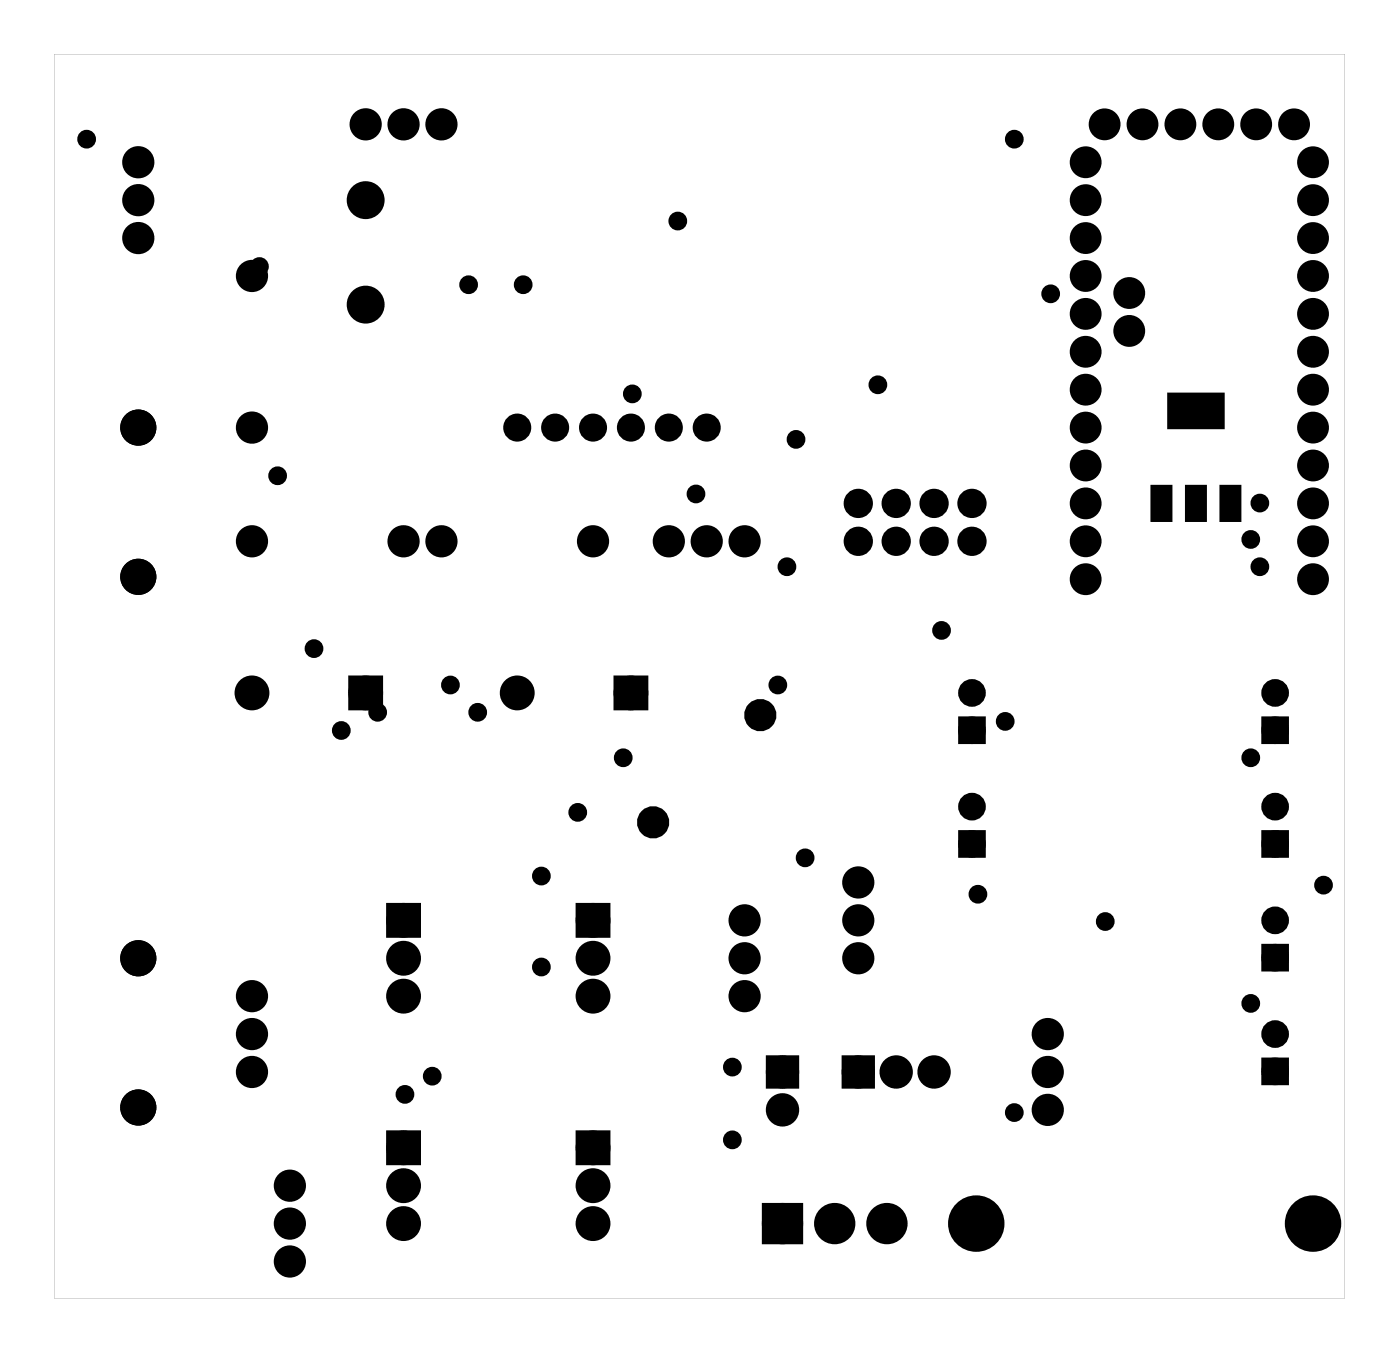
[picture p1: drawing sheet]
<svg xmlns="http://www.w3.org/2000/svg" width="94mm" height="91mm" viewBox="0 0 94 91" stroke-linecap="round" stroke-linejoin="round" font-family="sans-serif">
<g fill="#000">
<path d="M77.2 32.6h1.3v2.3h-1.3zM78.4 26.4h3.6v2.2h-3.6zM79.6 32.6h1.2v2.3h-1.2zM81.9 32.6h1.2v2.3h-1.2zM23.7 45.6h1.6v1.6h-1.6zM41.5 45.6h1.6v1.6h-1.6zM64.5 48.3h1.2v1.2h-1.2zM64.5 56h1.2v1.2h-1.2zM84.9 48.3h1.2v1.2h-1.2zM84.9 56h1.2v1.2h-1.2zM26.3 60.9h1.5v1.6h-1.5zM26.3 76.1h1.5v1.6h-1.5z"/>
<path d="M39 76.1h1.5v1.6h-1.5zM39 60.9h1.5v1.6h-1.5zM51.7 71.1h1.5v1.5h-1.5zM56.8 71.1h1.5v1.5h-1.5zM84.9 63.6h1.2v1.2h-1.2zM84.9 71.2h1.2v1.2h-1.2zM51.4 81h2.1v2h-2.1z"/>
<path d="M3.6 3.6v83.4h86.5v-83.4zM3.6 3.6h86.5v83.4h-86.5z"/>
</g>
<g fill="#000">
<circle cx="5.8" cy="9.3" r=".35"/>
<circle cx="9.3" cy="16" r=".7"/>
<circle cx="9.3" cy="13.4" r=".7"/>
<circle cx="9.3" cy="10.9" r=".7"/>
<circle cx="16.9" cy="18.5" r=".7"/>
<circle cx="17.4" cy="17.9" r=".35"/>
<circle cx="24.5" cy="8.3" r=".7"/>
<circle cx="24.5" cy="13.4" r=".92"/>
<circle cx="27" cy="8.3" r=".7"/>
<circle cx="29.6" cy="8.3" r=".7"/>
<circle cx="31.4" cy="19.1" r=".35"/>
<circle cx="35.1" cy="19.1" r=".35"/>
<circle cx="45.4" cy="14.8" r=".35"/>
<circle cx="68" cy="9.3" r=".35"/>
<circle cx="70.4" cy="19.7" r=".35"/>
<circle cx="72.8" cy="13.4" r=".72"/>
<circle cx="72.8" cy="10.9" r=".72"/>
<circle cx="72.8" cy="16" r=".72"/>
<circle cx="72.8" cy="18.5" r=".72"/>
<circle cx="74" cy="8.3" r=".72"/>
<circle cx="75.7" cy="19.6" r=".72"/>
<circle cx="76.6" cy="8.3" r=".72"/>
<circle cx="79.1" cy="8.3" r=".72"/>
<circle cx="81.7" cy="8.3" r=".72"/>
<circle cx="84.2" cy="8.3" r=".72"/>
<circle cx="86.7" cy="8.3" r=".72"/>
<circle cx="88" cy="13.4" r=".72"/>
<circle cx="88" cy="10.9" r=".72"/>
<circle cx="88" cy="16" r=".72"/>
<circle cx="88" cy="18.5" r=".72"/>
<circle cx="9.3" cy="28.7" r=".98"/>
<circle cx="9.3" cy="38.7" r=".98"/>
<circle cx="16.9" cy="36.3" r=".7"/>
<circle cx="16.9" cy="28.7" r=".7"/>
<circle cx="18.6" cy="31.9" r=".35"/>
<circle cx="24.5" cy="20.4" r=".92"/>
<circle cx="27" cy="36.3" r=".7"/>
<circle cx="29.6" cy="36.3" r=".7"/>
<circle cx="34.7" cy="28.7" r=".66"/>
<circle cx="37.2" cy="28.7" r=".66"/>
<circle cx="39.7" cy="28.7" r=".66"/>
<circle cx="39.7" cy="36.3" r=".7"/>
<circle cx="42.3" cy="28.7" r=".66"/>
<circle cx="42.4" cy="26.4" r=".35"/>
<circle cx="44.8" cy="28.7" r=".66"/>
<circle cx="44.8" cy="36.3" r=".7"/>
<circle cx="46.7" cy="33.1" r=".35"/>
<circle cx="47.4" cy="28.7" r=".66"/>
<circle cx="47.4" cy="36.3" r=".7"/>
<circle cx="49.9" cy="36.3" r=".7"/>
<circle cx="52.7" cy="38" r=".35"/>
<circle cx="53.4" cy="29.4" r=".35"/>
<circle cx="57.5" cy="36.3" r=".64"/>
<circle cx="57.5" cy="33.7" r=".64"/>
<circle cx="58.8" cy="25.8" r=".35"/>
<circle cx="60.1" cy="36.3" r=".64"/>
<circle cx="60.1" cy="33.7" r=".64"/>
<circle cx="62.6" cy="36.3" r=".64"/>
<circle cx="62.6" cy="33.7" r=".64"/>
<circle cx="65.1" cy="36.3" r=".64"/>
<circle cx="65.1" cy="33.7" r=".64"/>
<circle cx="72.8" cy="38.8" r=".72"/>
<circle cx="72.8" cy="33.7" r=".72"/>
<circle cx="72.8" cy="28.7" r=".72"/>
<circle cx="72.8" cy="23.6" r=".72"/>
<circle cx="72.8" cy="21" r=".72"/>
<circle cx="72.8" cy="26.1" r=".72"/>
<circle cx="72.8" cy="31.2" r=".72"/>
<circle cx="72.8" cy="36.3" r=".72"/>
<circle cx="75.7" cy="22.2" r=".72"/>
<circle cx="83.8" cy="36.1" r=".35"/>
<circle cx="84.4" cy="38" r=".35"/>
<circle cx="84.4" cy="33.7" r=".35"/>
<circle cx="88" cy="33.7" r=".72"/>
<circle cx="88" cy="38.8" r=".72"/>
<circle cx="88" cy="28.7" r=".72"/>
<circle cx="88" cy="23.6" r=".72"/>
<circle cx="88" cy="21" r=".72"/>
<circle cx="88" cy="31.2" r=".72"/>
<circle cx="88" cy="36.3" r=".72"/>
<circle cx="88" cy="26.1" r=".72"/>
<circle cx="16.9" cy="46.4" r=".79"/>
<circle cx="21" cy="43.5" r=".35"/>
<circle cx="22.9" cy="48.9" r=".35"/>
<circle cx="24.5" cy="46.4" r=".79"/>
<circle cx="25.3" cy="47.7" r=".35"/>
<circle cx="30.2" cy="45.9" r=".35"/>
<circle cx="32" cy="47.7" r=".35"/>
<circle cx="34.7" cy="46.4" r=".79"/>
<circle cx="36.3" cy="58.7" r=".35"/>
<circle cx="38.7" cy="54.4" r=".35"/>
<circle cx="41.8" cy="50.8" r=".35"/>
<circle cx="42.3" cy="46.4" r=".79"/>
<circle cx="43.8" cy="55.1" r=".7"/>
<circle cx="51" cy="47.9" r=".7"/>
<circle cx="52.1" cy="45.9" r=".35"/>
<circle cx="54" cy="57.5" r=".35"/>
<circle cx="57.5" cy="59.1" r=".7"/>
<circle cx="63.1" cy="42.2" r=".35"/>
<circle cx="65.1" cy="56.6" r=".6"/>
<circle cx="65.1" cy="54.1" r=".6"/>
<circle cx="65.1" cy="48.9" r=".6"/>
<circle cx="65.1" cy="46.4" r=".6"/>
<circle cx="65.5" cy="59.9" r=".35"/>
<circle cx="67.4" cy="48.3" r=".35"/>
<circle cx="83.8" cy="50.8" r=".35"/>
<circle cx="85.5" cy="56.6" r=".6"/>
<circle cx="85.5" cy="54.1" r=".6"/>
<circle cx="85.5" cy="48.9" r=".6"/>
<circle cx="85.5" cy="46.4" r=".6"/>
<circle cx="88.7" cy="59.3" r=".35"/>
<circle cx="9.3" cy="74.2" r=".98"/>
<circle cx="9.3" cy="64.2" r=".98"/>
<circle cx="16.9" cy="69.3" r=".7"/>
<circle cx="16.9" cy="66.8" r=".7"/>
<circle cx="16.9" cy="71.8" r=".7"/>
<circle cx="19.4" cy="79.5" r=".7"/>
<circle cx="27" cy="61.7" r=".79"/>
<circle cx="27" cy="79.5" r=".79"/>
<circle cx="27" cy="64.2" r=".79"/>
<circle cx="27" cy="66.8" r=".79"/>
<circle cx="27" cy="76.9" r=".79"/>
<circle cx="27.1" cy="73.3" r=".35"/>
<circle cx="29" cy="72.1" r=".35"/>
<circle cx="36.3" cy="64.8" r=".35"/>
<circle cx="39.7" cy="61.7" r=".79"/>
<circle cx="39.7" cy="79.5" r=".79"/>
<circle cx="39.7" cy="64.2" r=".79"/>
<circle cx="39.7" cy="66.8" r=".79"/>
<circle cx="39.7" cy="76.9" r=".79"/>
<circle cx="49.1" cy="76.4" r=".35"/>
<circle cx="49.1" cy="71.5" r=".35"/>
<circle cx="49.9" cy="66.8" r=".7"/>
<circle cx="49.9" cy="64.2" r=".7"/>
<circle cx="49.9" cy="61.7" r=".7"/>
<circle cx="52.4" cy="71.8" r=".74"/>
<circle cx="52.4" cy="74.4" r=".74"/>
<circle cx="57.5" cy="64.2" r=".7"/>
<circle cx="57.5" cy="61.7" r=".7"/>
<circle cx="57.5" cy="71.8" r=".74"/>
<circle cx="60.1" cy="71.8" r=".74"/>
<circle cx="62.6" cy="71.8" r=".74"/>
<circle cx="68" cy="74.6" r=".35"/>
<circle cx="70.2" cy="69.3" r=".7"/>
<circle cx="70.2" cy="74.4" r=".7"/>
<circle cx="70.2" cy="71.8" r=".7"/>
<circle cx="74.1" cy="61.8" r=".35"/>
<circle cx="83.8" cy="67.2" r=".35"/>
<circle cx="85.5" cy="64.2" r=".6"/>
<circle cx="85.5" cy="71.8" r=".6"/>
<circle cx="85.5" cy="61.7" r=".6"/>
<circle cx="85.5" cy="69.3" r=".6"/>
<circle cx="19.4" cy="84.5" r=".7"/>
<circle cx="19.4" cy="82" r=".7"/>
<circle cx="27" cy="82" r=".79"/>
<circle cx="39.7" cy="82" r=".79"/>
<circle cx="52.4" cy="82" r="1"/>
<circle cx="55.9" cy="82" r="1"/>
<circle cx="59.4" cy="82" r="1"/>
<circle cx="65.4" cy="82" r="1.27"/>
<circle cx="88" cy="82" r="1.27"/>
</g>
<g fill="none" stroke="#000" stroke-width=".69" stroke-linecap="butt">
<circle cx="72.8" cy="10.9" r=".72"/>
<circle cx="72.8" cy="18.5" r=".72"/>
<circle cx="72.8" cy="13.4" r=".72"/>
<circle cx="72.8" cy="16" r=".72"/>
<circle cx="74" cy="8.3" r=".72"/>
<circle cx="75.7" cy="19.6" r=".72"/>
<circle cx="76.6" cy="8.3" r=".72"/>
<circle cx="79.1" cy="8.3" r=".72"/>
<circle cx="81.7" cy="8.3" r=".72"/>
<circle cx="84.2" cy="8.3" r=".72"/>
<circle cx="86.7" cy="8.3" r=".72"/>
<circle cx="88" cy="10.9" r=".72"/>
<circle cx="88" cy="18.5" r=".72"/>
<circle cx="88" cy="13.4" r=".72"/>
<circle cx="88" cy="16" r=".72"/>
<circle cx="72.8" cy="33.7" r=".72"/>
<circle cx="72.8" cy="38.8" r=".72"/>
<circle cx="72.8" cy="31.2" r=".72"/>
<circle cx="72.8" cy="36.3" r=".72"/>
<circle cx="72.8" cy="28.7" r=".72"/>
<circle cx="72.8" cy="26.1" r=".72"/>
<circle cx="72.8" cy="21" r=".72"/>
<circle cx="72.8" cy="23.6" r=".72"/>
<circle cx="75.7" cy="22.2" r=".72"/>
<circle cx="88" cy="36.3" r=".72"/>
<circle cx="88" cy="33.7" r=".72"/>
<circle cx="88" cy="38.8" r=".72"/>
<circle cx="88" cy="31.2" r=".72"/>
<circle cx="88" cy="28.7" r=".72"/>
<circle cx="88" cy="26.1" r=".72"/>
<circle cx="88" cy="21" r=".72"/>
<circle cx="88" cy="23.6" r=".72"/>
</g>
<g fill="none" stroke="#000" stroke-width=".56">
<circle cx="34.7" cy="28.7" r=".66"/>
<circle cx="37.2" cy="28.7" r=".66"/>
<circle cx="39.7" cy="28.7" r=".66"/>
<circle cx="42.3" cy="28.7" r=".66"/>
<circle cx="44.8" cy="28.7" r=".66"/>
<circle cx="47.4" cy="28.7" r=".66"/>
</g>
<g fill="none" stroke="#000" stroke-width=".46">
<circle cx="9.3" cy="28.7" r=".98"/>
<circle cx="9.3" cy="38.7" r=".98"/>
<circle cx="9.3" cy="64.2" r=".98"/>
<circle cx="9.3" cy="74.2" r=".98"/>
</g>
<g fill="none" stroke="#000" stroke-width=".76" stroke-linecap="butt">
<path d="M23.7 45.6h1.6v1.6h-1.6zM41.5 45.6h1.6v1.6h-1.6zM26.3 60.9h1.5v1.6h-1.5zM26.3 76.1h1.5v1.6h-1.5zM39 76.1h1.5v1.6h-1.5zM39 60.9h1.5v1.6h-1.5zM51.7 71.1h1.5v1.5h-1.5zM56.8 71.1h1.5v1.5h-1.5zM51.4 81h2.1v2h-2.1z"/>
<circle cx="9.3" cy="13.4" r=".7"/>
<circle cx="9.3" cy="16" r=".7"/>
<circle cx="9.3" cy="10.9" r=".7"/>
<circle cx="16.9" cy="18.5" r=".7"/>
<circle cx="24.5" cy="8.3" r=".7"/>
<circle cx="27" cy="8.3" r=".7"/>
<circle cx="29.6" cy="8.3" r=".7"/>
<circle cx="16.9" cy="36.3" r=".7"/>
<circle cx="16.9" cy="28.7" r=".7"/>
<circle cx="27" cy="36.3" r=".7"/>
<circle cx="29.6" cy="36.3" r=".7"/>
<circle cx="39.7" cy="36.3" r=".7"/>
<circle cx="44.8" cy="36.3" r=".7"/>
<circle cx="47.4" cy="36.3" r=".7"/>
<circle cx="49.9" cy="36.3" r=".7"/>
<circle cx="16.9" cy="46.4" r=".79"/>
<circle cx="24.5" cy="46.4" r=".79"/>
<circle cx="34.7" cy="46.4" r=".79"/>
<circle cx="42.3" cy="46.4" r=".79"/>
<circle cx="43.8" cy="55.1" r=".7"/>
<circle cx="51" cy="47.9" r=".7"/>
<circle cx="57.5" cy="59.1" r=".7"/>
<circle cx="16.9" cy="69.3" r=".7"/>
<circle cx="16.9" cy="71.8" r=".7"/>
<circle cx="16.9" cy="66.8" r=".7"/>
<circle cx="19.4" cy="79.5" r=".7"/>
<circle cx="27" cy="66.8" r=".79"/>
<circle cx="27" cy="64.2" r=".79"/>
<circle cx="27" cy="79.5" r=".79"/>
<circle cx="27" cy="61.7" r=".79"/>
<circle cx="27" cy="76.9" r=".79"/>
<circle cx="39.7" cy="66.8" r=".79"/>
<circle cx="39.7" cy="79.5" r=".79"/>
<circle cx="39.7" cy="64.2" r=".79"/>
<circle cx="39.7" cy="76.9" r=".79"/>
<circle cx="39.7" cy="61.7" r=".79"/>
<circle cx="49.9" cy="66.8" r=".7"/>
<circle cx="49.9" cy="64.2" r=".7"/>
<circle cx="49.9" cy="61.7" r=".7"/>
<circle cx="52.4" cy="71.8" r=".74"/>
<circle cx="52.4" cy="74.4" r=".74"/>
<circle cx="57.5" cy="61.7" r=".7"/>
<circle cx="57.5" cy="64.2" r=".7"/>
<circle cx="57.5" cy="71.8" r=".74"/>
<circle cx="60.1" cy="71.8" r=".74"/>
<circle cx="62.6" cy="71.8" r=".74"/>
<circle cx="70.2" cy="71.8" r=".7"/>
<circle cx="70.2" cy="74.4" r=".7"/>
<circle cx="70.2" cy="69.3" r=".7"/>
<circle cx="19.4" cy="84.5" r=".7"/>
<circle cx="19.4" cy="82" r=".7"/>
<circle cx="27" cy="82" r=".79"/>
<circle cx="39.7" cy="82" r=".79"/>
<circle cx="52.4" cy="82" r="1"/>
<circle cx="55.9" cy="82" r="1"/>
<circle cx="59.4" cy="82" r="1"/>
</g>
<g fill="none" stroke="#000" stroke-width=".7" stroke-linecap="butt">
<circle cx="24.5" cy="13.4" r=".92"/>
<circle cx="24.5" cy="20.4" r=".92"/>
</g>
<g fill="none" stroke="#000" stroke-width=".68" stroke-linecap="butt">
<circle cx="57.5" cy="33.7" r=".64"/>
<circle cx="57.5" cy="36.3" r=".64"/>
<circle cx="60.1" cy="33.7" r=".64"/>
<circle cx="60.1" cy="36.3" r=".64"/>
<circle cx="62.6" cy="33.7" r=".64"/>
<circle cx="62.6" cy="36.3" r=".64"/>
<circle cx="65.1" cy="33.7" r=".64"/>
<circle cx="65.1" cy="36.3" r=".64"/>
</g>
<g fill="none" stroke="#000" stroke-width="1.2" stroke-linecap="butt">
<circle cx="65.4" cy="82" r="1.27"/>
<circle cx="88" cy="82" r="1.27"/>
</g>
<g fill="none" stroke="#000" stroke-width=".65" stroke-linecap="butt">
<path d="M64.5 48.3h1.2v1.2h-1.2zM64.5 56h1.2v1.2h-1.2zM84.9 48.3h1.2v1.2h-1.2zM84.9 56h1.2v1.2h-1.2zM84.9 63.6h1.2v1.2h-1.2zM84.9 71.2h1.2v1.2h-1.2z"/>
<circle cx="65.1" cy="46.4" r=".6"/>
<circle cx="65.1" cy="54.1" r=".6"/>
<circle cx="65.1" cy="48.9" r=".6"/>
<circle cx="65.1" cy="56.6" r=".6"/>
<circle cx="85.5" cy="54.1" r=".6"/>
<circle cx="85.5" cy="46.4" r=".6"/>
<circle cx="85.5" cy="48.9" r=".6"/>
<circle cx="85.5" cy="56.6" r=".6"/>
<circle cx="85.5" cy="61.7" r=".6"/>
<circle cx="85.5" cy="69.3" r=".6"/>
<circle cx="85.5" cy="71.8" r=".6"/>
<circle cx="85.5" cy="64.2" r=".6"/>
</g>
<path d="M77.2 32.6h1.3v2.3h-1.3zM78.4 26.4h3.6v2.2h-3.6zM79.6 32.6h1.2v2.3h-1.2zM81.9 32.6h1.2v2.3h-1.2z" fill="none" stroke="#000" stroke-width=".25"/>
<g fill="none" stroke="#000" stroke-width=".55">
<circle cx="5.8" cy="9.3" r=".35"/>
<circle cx="17.4" cy="17.9" r=".35"/>
<circle cx="31.4" cy="19.1" r=".35"/>
<circle cx="35.1" cy="19.1" r=".35"/>
<circle cx="45.4" cy="14.8" r=".35"/>
<circle cx="68" cy="9.3" r=".35"/>
<circle cx="70.4" cy="19.7" r=".35"/>
<circle cx="18.6" cy="31.9" r=".35"/>
<circle cx="42.4" cy="26.4" r=".35"/>
<circle cx="46.7" cy="33.1" r=".35"/>
<circle cx="52.7" cy="38" r=".35"/>
<circle cx="53.4" cy="29.4" r=".35"/>
<circle cx="58.8" cy="25.8" r=".35"/>
<circle cx="83.8" cy="36.1" r=".35"/>
<circle cx="84.4" cy="33.7" r=".35"/>
<circle cx="84.4" cy="38" r=".35"/>
<circle cx="21" cy="43.5" r=".35"/>
<circle cx="22.9" cy="48.9" r=".35"/>
<circle cx="25.3" cy="47.7" r=".35"/>
<circle cx="30.2" cy="45.9" r=".35"/>
<circle cx="32" cy="47.7" r=".35"/>
<circle cx="36.3" cy="58.7" r=".35"/>
<circle cx="38.7" cy="54.4" r=".35"/>
<circle cx="41.8" cy="50.8" r=".35"/>
<circle cx="52.1" cy="45.9" r=".35"/>
<circle cx="54" cy="57.5" r=".35"/>
<circle cx="63.1" cy="42.2" r=".35"/>
<circle cx="65.5" cy="59.9" r=".35"/>
<circle cx="67.4" cy="48.3" r=".35"/>
<circle cx="83.8" cy="50.8" r=".35"/>
<circle cx="88.7" cy="59.3" r=".35"/>
<circle cx="27.1" cy="73.3" r=".35"/>
<circle cx="29" cy="72.1" r=".35"/>
<circle cx="36.3" cy="64.8" r=".35"/>
<circle cx="49.1" cy="71.5" r=".35"/>
<circle cx="49.1" cy="76.4" r=".35"/>
<circle cx="68" cy="74.6" r=".35"/>
<circle cx="74.1" cy="61.8" r=".35"/>
<circle cx="83.8" cy="67.2" r=".35"/>
</g>
</svg>
